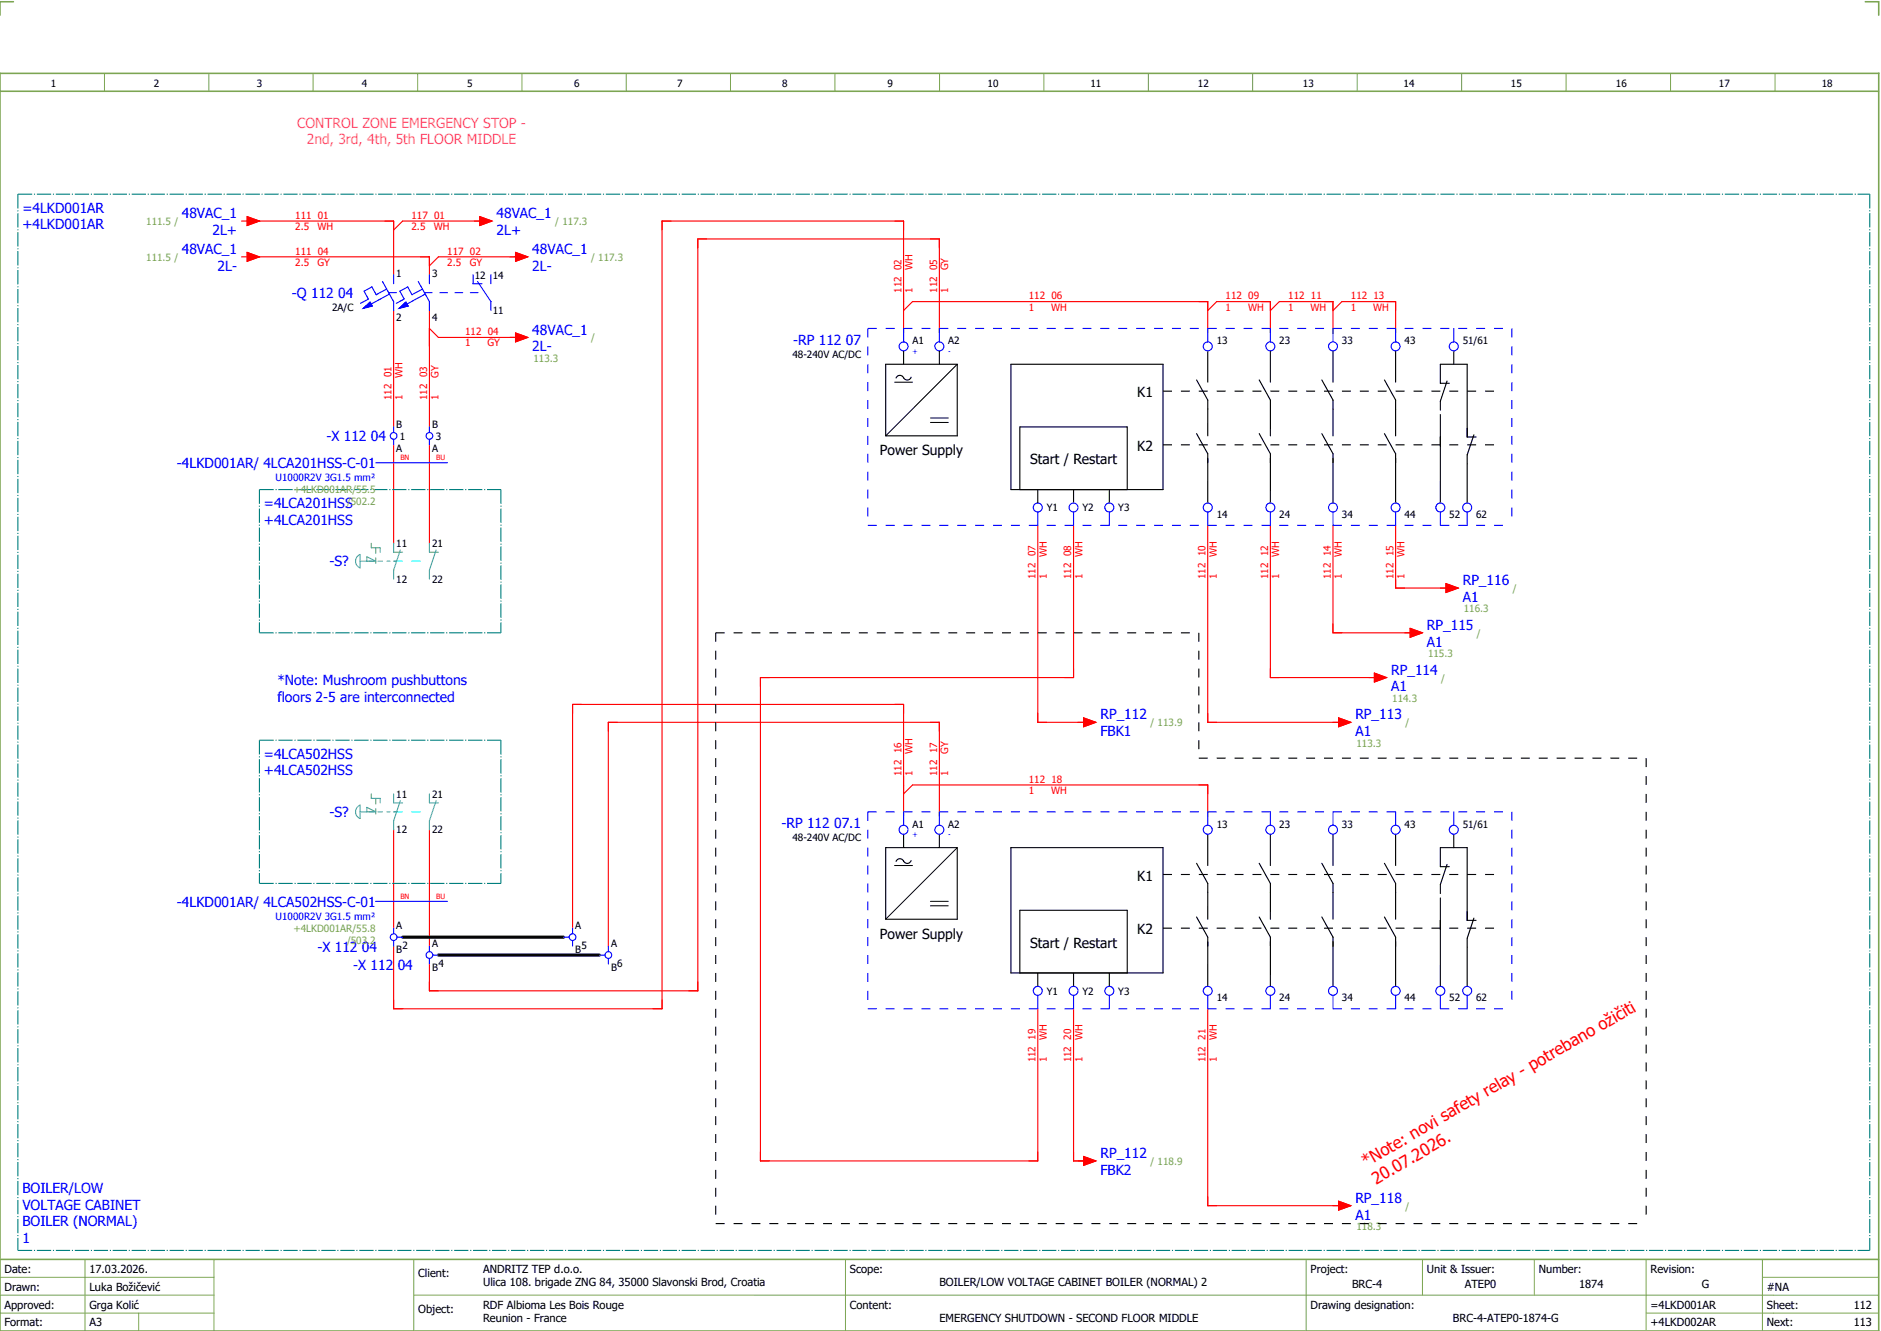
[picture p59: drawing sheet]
<svg xmlns="http://www.w3.org/2000/svg" width="421mm" height="297mm" viewBox="0 0 421 297" stroke-linecap="round" stroke-linejoin="round" font-family="sans-serif">
<defs><g id="words">
<g font-size="3.7" fill="#f00">
<text x="305.4" y="260.8" transform="rotate(-30 305.4 260.8)">*Note: novi safety relay - potrebano ožičiti</text>
<text x="307.6" y="264.7" transform="rotate(-30 307.6 264.7)">20.07.2026.</text>
</g>
<g font-size="3.1" fill="#f0f">
<text x="66.4" y="28.5">CONTROL ZONE EMERGENCY STOP -</text>
<text x="68.6" y="32.3">2nd, 3rd, 4th, 5th FLOOR MIDDLE</text>
</g>
<g font-size="3.1" fill="#00f">
<text x="5" y="47.5">=4LKD001AR</text>
<text x="5" y="51.3">+4LKD001AR</text>
<text x="40.6" y="48.8">48VAC_1</text>
<text x="47.5" y="52.5">2L+</text>
<text x="111" y="48.8">48VAC_1</text>
<text x="111" y="52.5">2L+</text>
<text x="40.6" y="56.8">48VAC_1</text>
<text x="119" y="56.8">48VAC_1</text>
<text x="48.6" y="60.5">2L-</text>
<text x="119" y="60.5">2L-</text>
<text x="65.3" y="66.6">-Q 112 04</text>
<text x="119" y="74.8">48VAC_1</text>
<text x="177.3" y="77">-RP 112 07</text>
<text x="119" y="78.5">2L-</text>
<text x="73" y="98.6">-X 112 04</text>
<text x="39.5" y="104.6">-4LKD001AR/ 4LCA201HSS-C-01</text>
<text x="59" y="113.5">=4LCA201HSS</text>
<text x="59" y="117.3">+4LCA201HSS</text>
<text x="73.7" y="126.5">-S?</text>
<text x="327" y="130.8">RP_116</text>
<text x="327" y="134.5">A1</text>
<text x="319" y="140.8">RP_115</text>
<text x="319" y="144.5">A1</text>
<text x="62" y="153">*Note: Mushroom pushbuttons</text>
<text x="311" y="150.8">RP_114</text>
<text x="311" y="154.5">A1</text>
<text x="62" y="156.8">floors 2-5 are interconnected</text>
<text x="246" y="160.8">RP_112</text>
<text x="303" y="160.8">RP_113</text>
<text x="246" y="164.5">FBK1</text>
<text x="303" y="164.5">A1</text>
<text x="59" y="169.5">=4LCA502HSS</text>
<text x="59" y="173.3">+4LCA502HSS</text>
<text x="73.7" y="182.5">-S?</text>
<text x="174.7" y="185">-RP 112 07.1</text>
<text x="39.5" y="202.6">-4LKD001AR/ 4LCA502HSS-C-01</text>
<text x="70.9" y="212.7">-X 112 04</text>
<text x="78.9" y="216.7">-X 112 04</text>
<text x="246" y="258.8">RP_112</text>
<text x="246" y="262.5">FBK2</text>
<text x="5" y="266.5">BOILER/LOW</text>
<text x="303" y="268.8">RP_118</text>
<text x="5" y="270.3">VOLTAGE CABINET</text>
<text x="5" y="274">BOILER (NORMAL)</text>
<text x="303" y="272.5">A1</text>
<text x="5" y="277.8">1</text>
</g>
<g font-size="3.1">
<text x="254.2" y="88.8">K1</text>
<text x="196.7" y="101.8">Power Supply</text>
<text x="254.2" y="100.8">K2</text>
<text x="230.3" y="103.8">Start / Restart</text>
<text x="254.2" y="196.8">K1</text>
<text x="196.7" y="209.8">Power Supply</text>
<text x="254.2" y="208.8">K2</text>
<text x="230.3" y="211.8">Start / Restart</text>
</g>
<g font-size="2.5">
<text x="1" y="284.4">Date:</text>
<text x="20" y="284.4">17.03.2026.</text>
<text x="93.5" y="285.4">Client:</text>
<text x="108" y="284.4">ANDRITZ TEP d.o.o.</text>
<text x="108" y="287.4">Ulica 108. brigade ZNG 84, 35000 Slavonski Brod, Croatia</text>
<text x="190" y="284.4">Scope:</text>
<text x="210" y="287.4">BOILER/LOW VOLTAGE CABINET BOILER (NORMAL) 2</text>
<text x="293" y="284.4">Project:</text>
<text x="302.3" y="287.9">BRC-4</text>
<text x="319" y="284.4">Unit &amp; Issuer:</text>
<text x="327.5" y="287.9">ATEP0</text>
<text x="344" y="284.4">Number:</text>
<text x="353" y="287.9">1874</text>
<text x="369" y="284.4">Revision:</text>
<text x="380.4" y="287.9">G</text>
<text x="1" y="288.4">Drawn:</text>
<text x="1" y="292.4">Approved:</text>
<text x="20" y="292.4">Grga Kolić</text>
<text x="20" y="288.4">Luka Božičević</text>
<text x="93.5" y="293.4">Object:</text>
<text x="108" y="292.4">RDF Albioma Les Bois Rouge</text>
<text x="190" y="292.4">Content:</text>
<text x="293" y="292.4">Drawing designation:</text>
<text x="369" y="292.4">=4LKD001AR</text>
<text x="395" y="292.4">Sheet:</text>
<text x="395" y="288.4">#NA</text>
<text x="414.4" y="292.4">112</text>
<text x="1" y="296.4">Format:</text>
<text x="20" y="296.4">A3</text>
<text x="108" y="295.4">Reunion - France</text>
<text x="210" y="295.4">EMERGENCY SHUTDOWN - SECOND FLOOR MIDDLE</text>
<text x="324.8" y="295.4">BRC-4-ATEP0-1874-G</text>
<text x="369" y="296.4">+4LKD002AR</text>
<text x="395" y="296.4">Next:</text>
<text x="414.4" y="296.4">113</text>
</g>
<g font-size="2.2">
<text x="11.4" y="19.4">1</text>
<text x="34.4" y="19.4">2</text>
<text x="57.4" y="19.4">3</text>
<text x="80.9" y="19.4">4</text>
<text x="104.4" y="19.4">5</text>
<text x="128.4" y="19.4">6</text>
<text x="151.4" y="19.4">7</text>
<text x="174.9" y="19.4">8</text>
<text x="198.4" y="19.4">9</text>
<text x="220.8" y="19.4">10</text>
<text x="243.8" y="19.4">11</text>
<text x="267.8" y="19.4">12</text>
<text x="291.3" y="19.4">13</text>
<text x="313.8" y="19.4">14</text>
<text x="337.8" y="19.4">15</text>
<text x="361.3" y="19.4">16</text>
<text x="384.3" y="19.4">17</text>
<text x="407.3" y="19.4">18</text>
<text x="88.6" y="61.9">1</text>
<text x="96.6" y="61.9">3</text>
<text x="106.2" y="62.3">12</text>
<text x="110.1" y="62.3">14</text>
<text x="74.2" y="69.5">2A/C</text>
<text x="88.6" y="71.6">2</text>
<text x="96.6" y="71.6">4</text>
<text x="110.1" y="70.2">11</text>
<text x="204" y="76.9">A1</text>
<text x="212" y="76.9">A2</text>
<text x="272" y="76.9">13</text>
<text x="286" y="76.9">23</text>
<text x="300" y="76.9">33</text>
<text x="314" y="76.9">43</text>
<text x="327" y="76.9">51/61</text>
<text x="177.2" y="79.9">48-240V AC/DC</text>
<text x="88.6" y="95.5">B</text>
<text x="96.6" y="95.5">B</text>
<text x="88.6" y="101">A</text>
<text x="89.4" y="98.3">1</text>
<text x="96.6" y="101">A</text>
<text x="97.4" y="98.3">3</text>
<text x="234" y="114.3">Y1</text>
<text x="242" y="114.3">Y2</text>
<text x="250" y="114.3">Y3</text>
<text x="272" y="115.6">14</text>
<text x="286" y="115.6">24</text>
<text x="300" y="115.6">34</text>
<text x="314" y="115.6">44</text>
<text x="324" y="115.6">52</text>
<text x="330" y="115.6">62</text>
<text x="88.6" y="122.3">11</text>
<text x="96.6" y="122.3">21</text>
<text x="88.6" y="130.2">12</text>
<text x="96.6" y="130.2">22</text>
<text x="88.6" y="178.3">11</text>
<text x="96.6" y="178.3">21</text>
<text x="204" y="184.9">A1</text>
<text x="212" y="184.9">A2</text>
<text x="272" y="184.9">13</text>
<text x="286" y="184.9">23</text>
<text x="300" y="184.9">33</text>
<text x="314" y="184.9">43</text>
<text x="327" y="184.9">51/61</text>
<text x="88.6" y="186.2">12</text>
<text x="96.6" y="186.2">22</text>
<text x="177.2" y="187.9">48-240V AC/DC</text>
<text x="88.6" y="207.5">A</text>
<text x="128.6" y="207.5">A</text>
<text x="88.6" y="212.9">B</text>
<text x="90" y="212">2</text>
<text x="96.6" y="211.5">A</text>
<text x="128.6" y="213">B</text>
<text x="130" y="212">5</text>
<text x="136.6" y="211.5">A</text>
<text x="96.6" y="216.9">B</text>
<text x="98" y="216">4</text>
<text x="136.6" y="217">B</text>
<text x="138" y="216">6</text>
<text x="234" y="222.3">Y1</text>
<text x="242" y="222.3">Y2</text>
<text x="250" y="222.3">Y3</text>
<text x="272" y="223.6">14</text>
<text x="286" y="223.6">24</text>
<text x="300" y="223.6">34</text>
<text x="314" y="223.6">44</text>
<text x="324" y="223.6">52</text>
<text x="330" y="223.6">62</text>
</g>
<g font-size="2.2" fill="#7ca552">
<text x="32.7" y="50.3">111.5 /</text>
<text x="124.1" y="50.3">/ 117.3</text>
<text x="32.7" y="58.3">111.5 /</text>
<text x="132.1" y="58.3">/ 117.3</text>
<text x="132.1" y="76.3">/</text>
<text x="119.3" y="80.9">113.3</text>
<text x="65.6" y="110.2">+4LKD001AR/55.5</text>
<text x="77.6" y="112.9">/502.2</text>
<text x="327.3" y="136.9">116.3</text>
<text x="338.2" y="132.3">/</text>
<text x="330.2" y="142.3">/</text>
<text x="319.3" y="146.9">115.3</text>
<text x="322.2" y="152.3">/</text>
<text x="311.3" y="156.9">114.3</text>
<text x="257.2" y="162.3">/ 113.9</text>
<text x="303.3" y="166.9">113.3</text>
<text x="314.2" y="162.3">/</text>
<text x="65.6" y="208.2">+4LKD001AR/55.8</text>
<text x="77.6" y="210.9">/503.2</text>
<text x="257.2" y="260.3">/ 118.9</text>
<text x="303.3" y="274.9">118.3</text>
<text x="314.2" y="270.3">/</text>
</g>
<g font-size="2.2" fill="#f00">
<text x="66" y="48.9">111 01</text>
<text x="66" y="51.4">2.5</text>
<text x="71" y="51.4">WH</text>
<text x="92" y="48.9">117 01</text>
<text x="92" y="51.4">2.5</text>
<text x="97" y="51.4">WH</text>
<text x="66" y="56.9">111 04</text>
<text x="66" y="59.4">2.5</text>
<text x="71" y="59.4">GY</text>
<text x="100" y="56.9">117 02</text>
<text x="100" y="59.4">2.5</text>
<text x="105" y="59.4">GY</text>
<text x="201.5" y="65.4" transform="rotate(-90 201.5 65.4)">112 02</text>
<text x="204" y="65.4" transform="rotate(-90 204 65.4)">1</text>
<text x="204" y="60.4" transform="rotate(-90 204 60.4)">WH</text>
<text x="209.5" y="65.4" transform="rotate(-90 209.5 65.4)">112 05</text>
<text x="212" y="65.4" transform="rotate(-90 212 65.4)">1</text>
<text x="212" y="60.4" transform="rotate(-90 212 60.4)">GY</text>
<text x="230" y="66.9">112 06</text>
<text x="230" y="69.4">1</text>
<text x="235" y="69.4">WH</text>
<text x="274" y="66.9">112 09</text>
<text x="274" y="69.4">1</text>
<text x="279" y="69.4">WH</text>
<text x="288" y="66.9">112 11</text>
<text x="288" y="69.4">1</text>
<text x="293" y="69.4">WH</text>
<text x="302" y="66.9">112 13</text>
<text x="302" y="69.4">1</text>
<text x="307" y="69.4">WH</text>
<text x="104" y="74.9">112 04</text>
<text x="104" y="77.4">1</text>
<text x="109" y="77.4">GY</text>
<text x="87.5" y="89.4" transform="rotate(-90 87.5 89.4)">112 01</text>
<text x="90" y="89.4" transform="rotate(-90 90 89.4)">1</text>
<text x="90" y="84.4" transform="rotate(-90 90 84.4)">WH</text>
<text x="95.5" y="89.4" transform="rotate(-90 95.5 89.4)">112 03</text>
<text x="98" y="89.4" transform="rotate(-90 98 89.4)">1</text>
<text x="98" y="84.4" transform="rotate(-90 98 84.4)">GY</text>
<text x="234" y="124.4" transform="rotate(-90 234 124.4)">WH</text>
<text x="242" y="124.4" transform="rotate(-90 242 124.4)">WH</text>
<text x="272" y="124.4" transform="rotate(-90 272 124.4)">WH</text>
<text x="286" y="124.4" transform="rotate(-90 286 124.4)">WH</text>
<text x="300" y="124.4" transform="rotate(-90 300 124.4)">WH</text>
<text x="314" y="124.4" transform="rotate(-90 314 124.4)">WH</text>
<text x="231.5" y="129.4" transform="rotate(-90 231.5 129.4)">112 07</text>
<text x="234" y="129.4" transform="rotate(-90 234 129.4)">1</text>
<text x="239.5" y="129.4" transform="rotate(-90 239.5 129.4)">112 08</text>
<text x="242" y="129.4" transform="rotate(-90 242 129.4)">1</text>
<text x="269.5" y="129.4" transform="rotate(-90 269.5 129.4)">112 10</text>
<text x="272" y="129.4" transform="rotate(-90 272 129.4)">1</text>
<text x="283.5" y="129.4" transform="rotate(-90 283.5 129.4)">112 12</text>
<text x="286" y="129.4" transform="rotate(-90 286 129.4)">1</text>
<text x="297.5" y="129.4" transform="rotate(-90 297.5 129.4)">112 14</text>
<text x="300" y="129.4" transform="rotate(-90 300 129.4)">1</text>
<text x="311.5" y="129.4" transform="rotate(-90 311.5 129.4)">112 15</text>
<text x="314" y="129.4" transform="rotate(-90 314 129.4)">1</text>
<text x="201.5" y="173.4" transform="rotate(-90 201.5 173.4)">112 16</text>
<text x="204" y="173.4" transform="rotate(-90 204 173.4)">1</text>
<text x="204" y="168.4" transform="rotate(-90 204 168.4)">WH</text>
<text x="209.5" y="173.4" transform="rotate(-90 209.5 173.4)">112 17</text>
<text x="212" y="173.4" transform="rotate(-90 212 173.4)">1</text>
<text x="212" y="168.4" transform="rotate(-90 212 168.4)">GY</text>
<text x="230" y="174.9">112 18</text>
<text x="230" y="177.4">1</text>
<text x="235" y="177.4">WH</text>
<text x="234" y="232.4" transform="rotate(-90 234 232.4)">WH</text>
<text x="242" y="232.4" transform="rotate(-90 242 232.4)">WH</text>
<text x="272" y="232.4" transform="rotate(-90 272 232.4)">WH</text>
<text x="231.5" y="237.4" transform="rotate(-90 231.5 237.4)">112 19</text>
<text x="234" y="237.4" transform="rotate(-90 234 237.4)">1</text>
<text x="239.5" y="237.4" transform="rotate(-90 239.5 237.4)">112 20</text>
<text x="242" y="237.4" transform="rotate(-90 242 237.4)">1</text>
<text x="269.5" y="237.4" transform="rotate(-90 269.5 237.4)">112 21</text>
<text x="272" y="237.4" transform="rotate(-90 272 237.4)">1</text>
</g>
<g font-size="2.2" fill="#00f">
<text x="61.6" y="107.5">U1000R2V 3G1.5 mm²</text>
<text x="61.6" y="205.5">U1000R2V 3G1.5 mm²</text>
</g>
<g font-size="1.6" fill="#00f">
<text x="204" y="79">+</text>
<text x="212" y="79">-</text>
<text x="204" y="187">+</text>
<text x="212" y="187">-</text>
</g>
<g font-size="1.6" fill="#f00">
<text x="89.5" y="102.9">BN</text>
<text x="97.5" y="102.9">BU</text>
<text x="89.5" y="200.9">BN</text>
<text x="97.5" y="200.9">BU</text>
</g>
</g></defs>
<path d="M0 16.4h420v281h-420zM3 .4h-3v3M417 .4h3v3M0 20.4h420M0 281.4h420" fill="none" stroke="#7ca552" stroke-width=".35"/>
<g fill="none" stroke="#7ca552" stroke-width=".22">
<path d="M23.4 16.5v4M46.7 16.4v4M70 16.4v4M93.4 16.4v4M116.7 16.5v4M140 16.4v4M163.3 16.4v4M186.7 16.4v4M210 16.4v4M233.4 16.4v4M256.7 16.4v4M280 16.5v4"/>
<path d="M303.4 16.4v4M326.8 16.4v4M350.1 16.4v4M373.5 16.4v4M396.8 16.4v4M0 285.4h47.8M0 293.4h47.8M19 281.4v16M31 293.4v4M47.8 281.4v16M47.8 289.4h-47.8M92.5 281.4v16"/>
<path d="M92.5 289.4h327.5M189 281.4v16M292 281.4v15.8M318 281.4v8M343 281.4v8M368 281.4v15.8M368 293.4h52M394 285.4h26M394 281.4v15.8"/>
</g>
<g fill="none" stroke="#f00" stroke-width=".25">
<path d="M54 49.4h1.2M54 57.4h1.2M55.2 48.4l2.8 1-2.8 1zM55.2 56.4l2.8 1-2.8 1zM56 57.4h40v4M56 49.4h32v12M107.3 48.4l2.7 1-2.7 1zM108 49.4h-18l-2 2M115.3 56.4l2.7 1-2.7 1zM116 57.4h-18l-2 2M88 69.4v26M96 69.4v26"/>
<path d="M96 73.4l2 2h18M115.3 74.4l2.7 1-2.7 1zM202 74.4v-25h-54v176h-60v-14M202 69.4l2-2h66v7M210 74.4v-21h-54v168h-60v-6M270 69.4l2-2h12v7M284 69.4l2-2h12v7M298 69.4l2-2h12v7M88 99.4v22M96 99.4v22M232 117.4v44h11M240 117.4v34h-70v108h62v-34"/>
<path d="M270 117.4v44h30M284 117.4v34h24M298 117.4v24h18M312 117.4v14h12M323.2 130.4l2.8 1-2.8 1zM307.3 150.4l2.7 1-2.7 1zM315.2 140.4l2.8 1-2.8 1zM202 177.4l2-2h66v7M242.3 160.4l2.7 1-2.7 1zM299.3 160.4l2.7 1-2.7 1zM88 185.4v22M96 185.4v26"/>
<path d="M202 182.4v-25h-74v50M210 182.4v-21h-74v50M240 225.4v34h3M270 225.4v44h30M242.3 258.4l2.7 1-2.7 1zM299.3 268.4l2.7 1-2.7 1z"/>
</g>
<path d="M90 209.4h36M98 213.4h36" fill="none" stroke="#000" stroke-width=".7"/>
<g fill="none" stroke="#00f" stroke-width=".25">
<path d="M81.2 68.9l1.5-1.4 .5 .9zM85.5 62.9l2.5 4.5v2M86.4 64.6l-2.3 1.3-1-1.8-1.7 1 1 1.7-1.8 1M86.9 65.4h1.7M87.1 65.7l-4.1 2.2M88 61.4v2M89.2 68.9l1.5-1.4 .5 .9zM93.5 62.9l2.5 4.5v2M94.4 64.6l-2.3 1.3-1-1.8-1.7 1 1 1.7-1.8 1M94.9 65.4h1.7M95.1 65.7l-4.1 2.2M96 61.4v2"/>
<path d="M98.3 65.4h1.7M101.7 65.4h1.7M105.2 65.4h1.7M105.8 61.4v2h1.9M106.7 62.9l3.1 4.5v2M109.7 61.4v2M202 73.4v3M210 73.4v3M270 73.4v3M284 73.4v3M298 73.4v3M312 73.4v3"/>
<path d="M325 73.4v3M88 95.4v1.2M88 98.1v1.3M96 95.4v1.2M96 98.1v1.3M84 103.4h16M232 114.4v3M240 114.4v3M248 114.4v3M270 114.4v3M284 114.4v3M298 114.4v3"/>
<path d="M312 114.4v3M322 114.4v3M328 114.4v3M202 181.4v3M210 181.4v3M270 181.4v3M284 181.4v3M298 181.4v3M312 181.4v3M325 181.4v3M84 201.4h16M88 207.4v1.2"/>
<path d="M88 210.1v1.3M88.8 209.4h1.2M96 211.4v1.2M96 214.1v1.3M96.8 213.4h1.2M126 209.4h1.3M128 207.4v1.2M128 210.1v1.3M134 213.4h1.3M136 211.4v1.2M136 214.1v1.3M232 222.4v3"/>
<path d="M240 222.4v3M248 222.4v3M270 222.4v3M284 222.4v3M298 222.4v3M312 222.4v3M322 222.4v3M328 222.4v3"/>
<circle cx="202" cy="77.4" r="1"/>
<circle cx="210" cy="77.4" r="1"/>
<circle cx="270" cy="77.4" r="1"/>
<circle cx="284" cy="77.4" r="1"/>
<circle cx="298" cy="77.4" r="1"/>
<circle cx="312" cy="77.4" r="1"/>
<circle cx="325" cy="77.4" r="1"/>
<circle cx="88" cy="97.4" r=".75"/>
<circle cx="96" cy="97.4" r=".75"/>
<circle cx="232" cy="113.4" r="1"/>
<circle cx="240" cy="113.4" r="1"/>
<circle cx="248" cy="113.4" r="1"/>
<circle cx="270" cy="113.4" r="1"/>
<circle cx="284" cy="113.4" r="1"/>
<circle cx="298" cy="113.4" r="1"/>
<circle cx="312" cy="113.4" r="1"/>
<circle cx="322" cy="113.4" r="1"/>
<circle cx="328" cy="113.4" r="1"/>
<circle cx="202" cy="185.4" r="1"/>
<circle cx="210" cy="185.4" r="1"/>
<circle cx="270" cy="185.4" r="1"/>
<circle cx="284" cy="185.4" r="1"/>
<circle cx="298" cy="185.4" r="1"/>
<circle cx="312" cy="185.4" r="1"/>
<circle cx="325" cy="185.4" r="1"/>
<circle cx="88" cy="209.4" r=".75"/>
<circle cx="96" cy="213.4" r=".75"/>
<circle cx="128" cy="209.4" r=".75"/>
<circle cx="136" cy="213.4" r=".75"/>
<circle cx="232" cy="221.4" r="1"/>
<circle cx="240" cy="221.4" r="1"/>
<circle cx="248" cy="221.4" r="1"/>
<circle cx="270" cy="221.4" r="1"/>
<circle cx="284" cy="221.4" r="1"/>
<circle cx="298" cy="221.4" r="1"/>
<circle cx="312" cy="221.4" r="1"/>
<circle cx="322" cy="221.4" r="1"/>
<circle cx="328" cy="221.4" r="1"/>
</g>
<g fill="#00f" stroke="#00f" stroke-width=".22">
<path d="M89.2 68.9l1.5-1.4 .5 .9z"/>
<path d="M81.2 68.9l1.5-1.4 .5 .9z"/>
</g>
<g fill="#f00" stroke="#f00" stroke-width=".22">
<path d="M242.3 258.4l2.7 1-2.7 1z"/>
<path d="M55.2 48.4l2.8 1-2.8 1z"/>
<path d="M55.2 56.4l2.8 1-2.8 1z"/>
<path d="M115.3 74.4l2.7 1-2.7 1z"/>
<path d="M242.3 160.4l2.7 1-2.7 1z"/>
<path d="M315.2 140.4l2.8 1-2.8 1z"/>
<path d="M307.3 150.4l2.7 1-2.7 1z"/>
<path d="M299.3 160.4l2.7 1-2.7 1z"/>
<path d="M323.2 130.4l2.8 1-2.8 1z"/>
<path d="M107.3 48.4l2.7 1-2.7 1z"/>
<path d="M115.3 56.4l2.7 1-2.7 1z"/>
<path d="M299.3 268.4l2.7 1-2.7 1z"/>
</g>
<g fill="none" stroke="#000" stroke-width=".25">
<path d="M202 78.4v3M210 78.4v3M270 78.4v7M284 78.4v7M298 78.4v7M312 78.4v7M325 78.4v3M198 81.4h16v16h-16zM200.3 84.5a.9 .9 0 0 1 .9-.6 .9 .9 0 0 1 .8 .6M203.7 84.3a.9 .9 0 0 1-.9 .6 .9 .9 0 0 1-.8-.6M226 81.4h34v28h-34zM267.5 84.9l2.5 4.5v8"/>
<path d="M267.5 96.9l2.5 4.5v11M281.5 84.9l2.5 4.5v8M281.5 96.9l2.5 4.5v11M295.5 84.9l2.5 4.5v8M295.5 96.9l2.5 4.5v11M309.5 84.9l2.5 4.5v8M309.5 96.9l2.5 4.5v2M322 92.6v19.8M323.5 85.1l-1.5 4.5v2M324 85.6h-2v-4.2h6v16.2h2M329.5 97.1l-1.5 4.5v10.8M228 109.4v-14h24v14"/>
<path d="M232 109.4v3M240 109.4v3M248 109.4v3M312 102.4v10M198 189.4h16v16h-16zM200.3 192.5a.9 .9 0 0 1 .9-.6 .9 .9 0 0 1 .8 .6M202 186.4v3M203.7 192.3a.9 .9 0 0 1-.9 .6 .9 .9 0 0 1-.8-.6M210 186.4v3M226 189.4h34v28h-34zM267.5 192.9l2.5 4.5v8M270 186.4v7"/>
<path d="M281.5 192.9l2.5 4.5v8M284 186.4v7M295.5 192.9l2.5 4.5v8M298 186.4v7M309.5 192.9l2.5 4.5v8M312 186.4v7M323.5 193.1l-1.5 4.5v2M324 193.6h-2v-4.2h6v16.2h2M325 186.4v3M228 217.4v-14h24v14M232 217.4v3M240 217.4v3"/>
<path d="M248 217.4v3M267.5 204.9l2.5 4.5v11M281.5 204.9l2.5 4.5v11M295.5 204.9l2.5 4.5v11M309.5 204.9l2.5 4.5v2M312 210.4v10M322 200.6v19.8M329.5 205.1l-1.5 4.5v10.8"/>
</g>
<path d="M260 87.4h74M260 99.4h74M160 141.4v132M160 141.4h4M164 141.4h104M268 141.4v28M268 169.4h100M368 169.4v104M260 195.4h74M260 207.4h74M160 273.4h208" fill="none" stroke="#000" stroke-width=".25" stroke-dasharray="2 2" stroke-linecap="butt"/>
<path d="M88 125.4h6M88 181.4h6" fill="none" stroke="#0ff" stroke-width=".25" stroke-dasharray="2 2" stroke-linecap="butt"/>
<path d="M200 85.4h4M208 94.4h4M208 93.4h4M214 81.4l-16 16M200 193.4h4M214 189.4l-16 16M208 202.4h4M208 201.4h4" fill="none" stroke="#000" stroke-width=".22"/>
<path d="M194 73.4h144M194 73.4v44M338 73.4v44M194 117.4h144M194 181.4h144M194 181.4v44M338 181.4v44M194 225.4h144" fill="none" stroke="#00f" stroke-width=".25" stroke-dasharray="2 2" stroke-linecap="butt"/>
<g fill="none" stroke="#52a5a5" stroke-width=".25">
<path d="M79.8 124.4l.7-.5v3a1.61 1.61 0 0 1-.7-2.5zM80.5 125.4h3.5l-2-1v1M83 121.4v1h2v1M84 122.4v1.2M84 124.6v1.3M84.5 125.4h1M87.2 125.4h-.7M88 125.4h.8M88 121.4v2h2M89.5 122.9l-1.5 4.5v2M96 121.4v2h2M97.5 122.9l-1.5 4.5v2"/>
<path d="M83 177.4v1h2v1M84 178.4v1.2M88 177.4v2h2M89.5 178.9l-1.5 4.5v2M96 177.4v2h2M97.5 178.9l-1.5 4.5v2M79.8 180.4l.7-.5v3a1.61 1.61 0 0 1-.7-2.5zM80.5 181.4h3.5l-2-1v1M84 180.6v1.3M84.5 181.4h1M87.2 181.4h-.7M88 181.4h.8"/>
</g>
<path d="M4 43.4h414M4 43.4v236M418 43.4v236M58 109.4h54M58 109.4v32M112 109.4v32M58 141.4h54M58 165.4h54M58 165.4v32M112 165.4v32M58 197.4h54M4 279.4h414" fill="none" stroke="#007f7f" stroke-width=".25" stroke-dasharray="3.2 .4 .3 .4" stroke-linecap="butt"/>
<use href="#words"/>
</svg>
